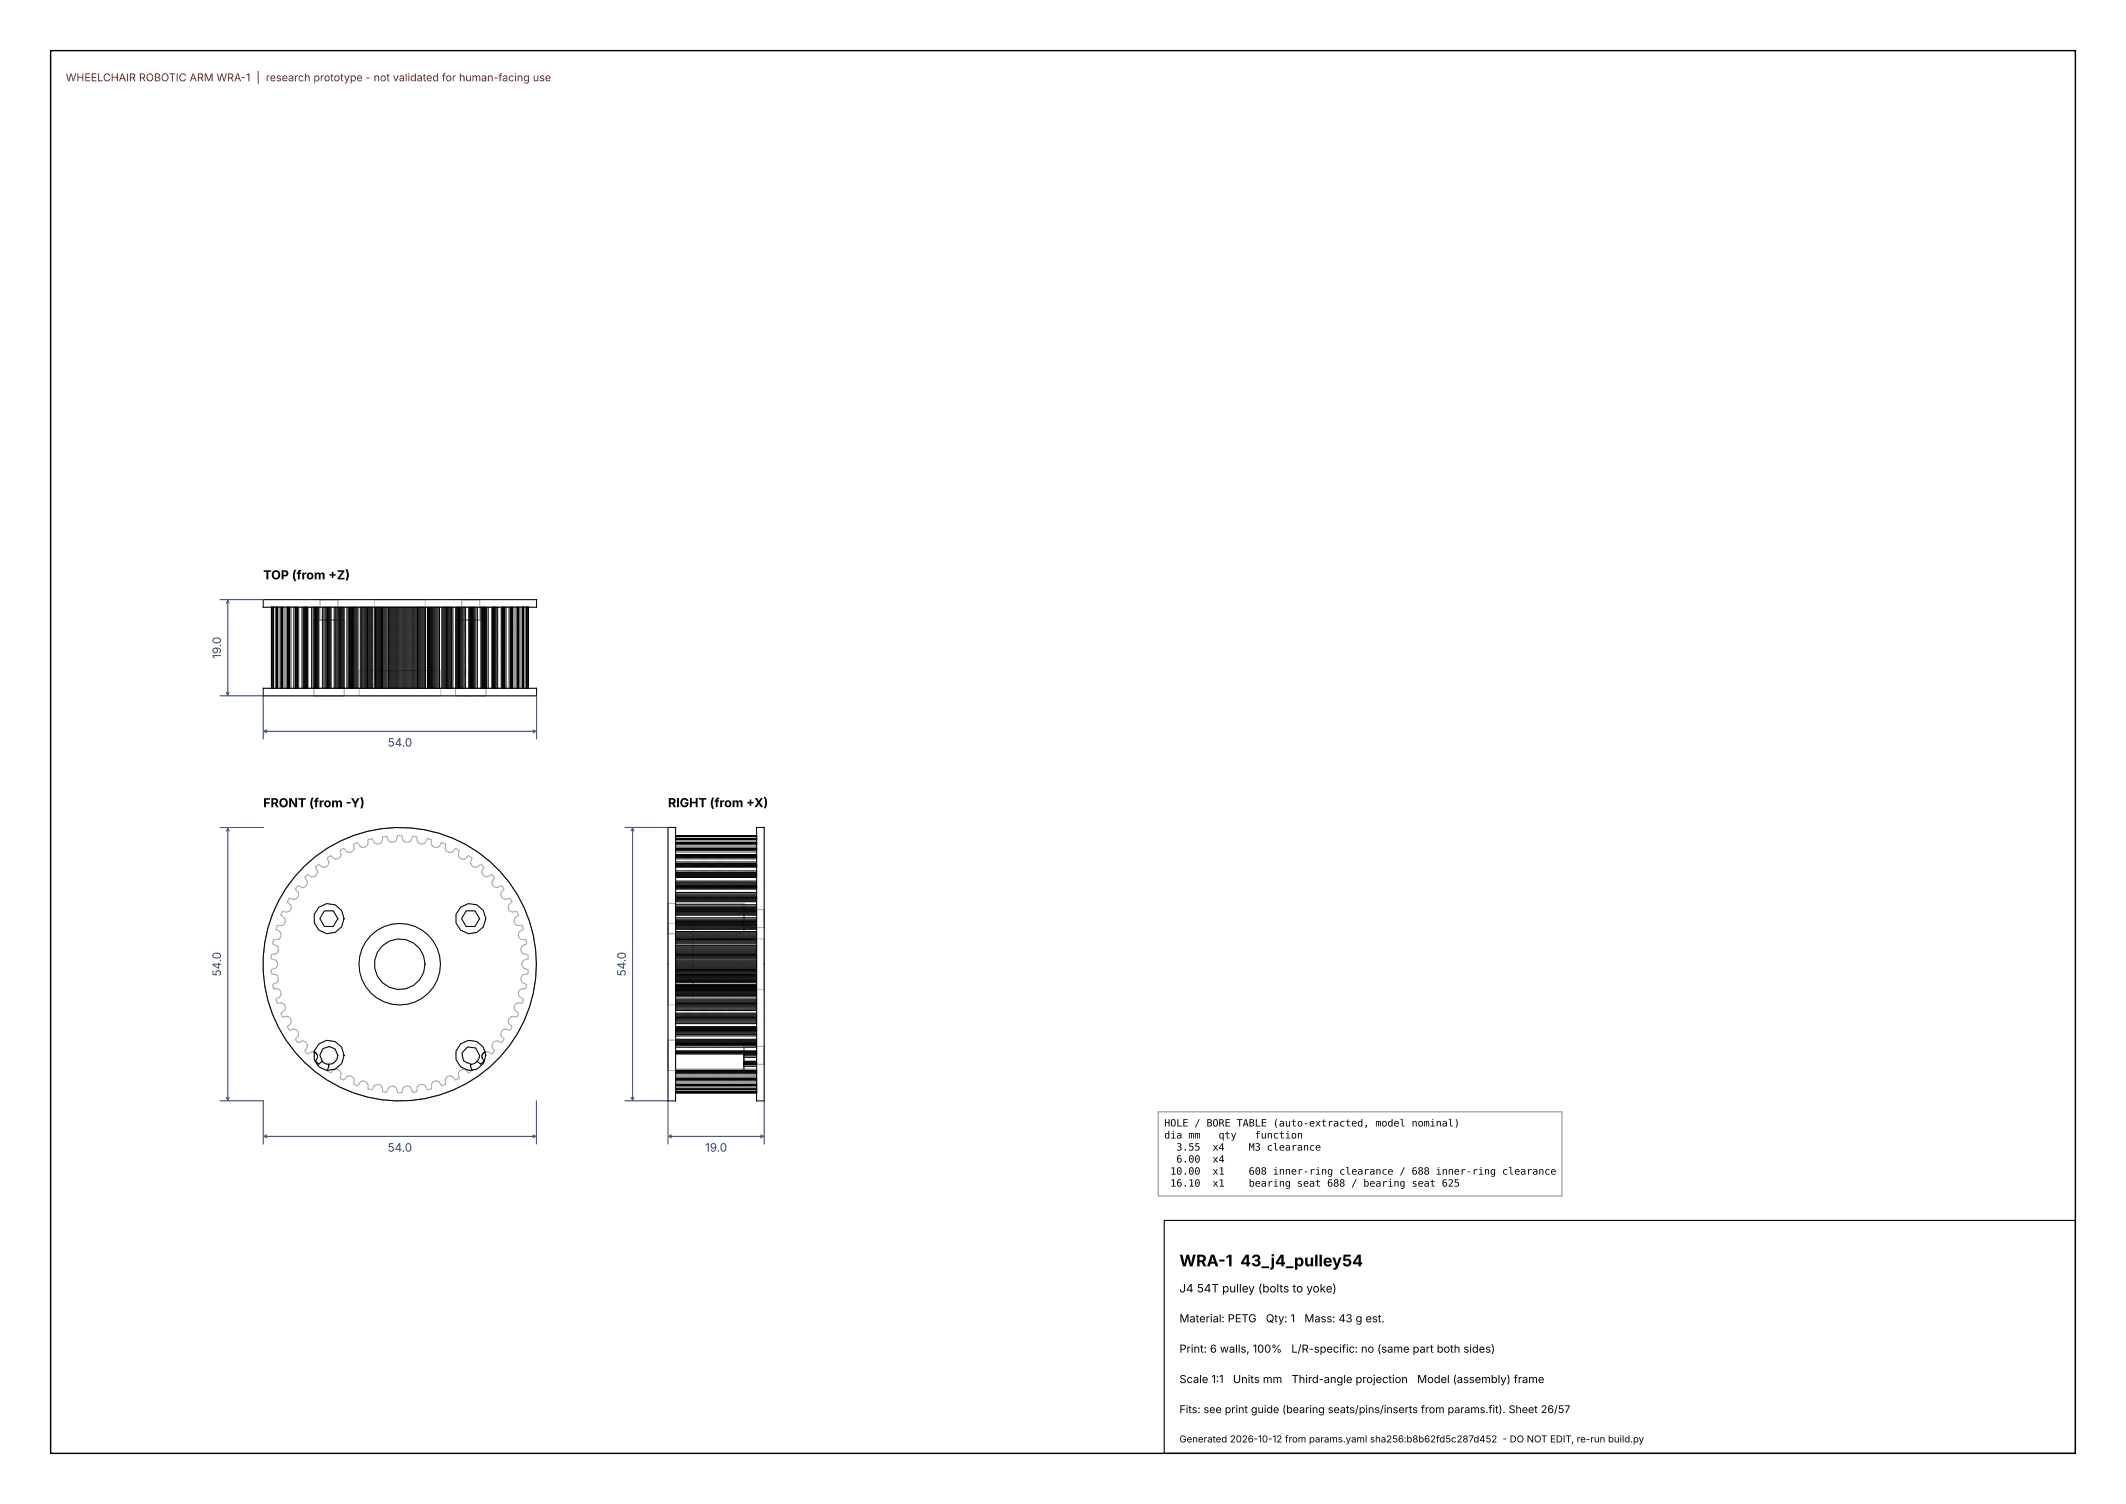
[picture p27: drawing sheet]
<svg xmlns="http://www.w3.org/2000/svg" width="420mm" height="297mm" viewBox="0 0 420 297" stroke-linecap="round" stroke-linejoin="round" font-family="sans-serif">
<defs><g id="words">
<text font-size="3.2" x="233" y="250.1">WRA-1 43_j4_pulley54</text>
<g font-size="2.5">
<text x="52" y="114.4">TOP (from +Z)</text>
<text x="52" y="159.4">FRONT (from -Y)</text>
<text x="132" y="159.4">RIGHT (from +X)</text>
</g>
<g font-size="2.3" fill="#1a3b8a">
<text x="43.6" y="130.1" transform="rotate(-90 43.6 130.1)">19.0</text>
<text x="76.6" y="147.4">54.0</text>
<text x="43.6" y="192.8" transform="rotate(-90 43.6 192.8)">54.0</text>
<text x="123.6" y="192.8" transform="rotate(-90 123.6 192.8)">54.0</text>
<text x="76.6" y="227.4">54.0</text>
<text x="139.3" y="227.4">19.0</text>
</g>
<text font-size="2.3" x="233" y="255.2">J4 54T pulley (bolts to yoke)</text>
<g font-size="2.2">
<text x="233" y="261.1">Material: PETG</text>
<text x="250.1" y="261.1">Qty: 1</text>
<text x="257.7" y="261.1">Mass: 43 g est.</text>
<text x="233" y="267.1">Print: 6 walls, 100%</text>
<text x="255.1" y="267.1">L/R-specific: no (same part both sides)</text>
<text x="233" y="273.1">Scale 1:1</text>
<text x="243.6" y="273.1">Units mm</text>
<text x="255.2" y="273.1">Third-angle projection</text>
<text x="280" y="273.1">Model (assembly) frame</text>
</g>
<text font-size="2.1" fill="#a01010" x="13" y="16.1">WHEELCHAIR ROBOTIC ARM WRA-1 | research prototype - not validated for human-facing use</text>
<text font-size="2.1" x="233" y="279.1">Fits: see print guide (bearing seats/pins/inserts from params.fit). Sheet 26/57</text>
<g font-size="2">
<text x="230" y="222.5">HOLE / BORE TABLE (auto-extracted, model nominal)</text>
<text x="230" y="224.8">dia mm</text>
<text x="232.4" y="227.2">3.55</text>
<text x="239.5" y="227.2">x4</text>
<text x="240.7" y="224.8">qty</text>
<text x="246.7" y="227.2">M3 clearance</text>
<text x="247.9" y="224.8">function</text>
<text x="231.2" y="232">10.00</text>
<text x="232.4" y="229.6">6.00</text>
<text x="239.5" y="229.6">x4</text>
<text x="239.5" y="232">x1</text>
<text x="246.7" y="232">608 inner-ring clearance / 688 inner-ring clearance</text>
<text x="231.2" y="234.3">16.10</text>
<text x="239.5" y="234.3">x1</text>
<text x="246.7" y="234.3">bearing seat 688 / bearing seat 625</text>
</g>
<text font-size="1.9" x="233" y="284.8">Generated 2026-10-12 from params.yaml sha256:b8b62fd5c287d452 - DO NOT EDIT, re-run build.py</text>
</g></defs>
<path d="M10 10h400v277h-400z" fill="none" stroke="#000" stroke-width=".28"/>
<path d="M230 241h180v46h-180z" fill="none" stroke="#000" stroke-width=".21"/>
<g fill="none" stroke="#9a9a9a" stroke-width=".2">
<path d="M52 119.9h54M52 118.4h54M53.6 119.9h50.7l.1 16h-50.8zM53.7 119.9v16M53.9 119.9v16M54 119.9v16M54.1 119.9v16M54.5 119.9v16M54.6 119.9v16M54.7 119.9v16M54.8 119.9v16M54.9 119.9v16"/>
<path d="M55 119.9v16M55.1 119.9v16M55.2 119.9v16M55.3 119.9v16M55.4 119.9v16M55.5 119.9v16M55.6 119.9v16M55.7 119.9v16M55.8 119.9v16M55.9 119.9v16M56.1 119.9v16M56.2 119.9v16"/>
<path d="M56.3 119.9v16M56.4 119.9v16M56.7 119.9v16M56.8 119.9v16M56.9 119.9v16M57 119.9v16M57.1 119.9v16M57.2 119.9v16M57.3 119.9v16M57.4 119.9v16M57.5 119.9v16M58 119.9v16"/>
<path d="M58.4 119.9v16M58.5 119.9v16M58.6 119.9v16M58.7 119.9v16M58.8 119.9v16M58.9 119.9v16M59 119.9v16M59.7 119.9v16M60 119.9v16M60.2 119.9v16M60.4 119.9v16M60.5 119.9v16"/>
<path d="M60.6 119.9v16M60.7 119.9v16M60.8 119.9v16M61.6 119.9v16M61.9 119.9v16M62.1 119.9l-.1 16h2.7v-16M62.3 119.9v2.5M62.4 119.9v2.5M62.5 119.9v16M62.5 119.9v2.5M62.6 119.9v16M62.7 119.9v16"/>
<path d="M62.8 119.9v16M62.8 119.9v2.5M63 119.9v2.5M64.8 119.9v16M64.9 119.9v16M65 119.9v16M65.2 119.9v16M65.4 119.9v16M66 119.9v16M66.3 119.9v16M66.6 119.9v16M66.9 119.9v16"/>
<path d="M67.1 119.9v16M67.2 119.9v16M67.3 119.9v16M67.4 119.9v16M67.6 119.9v16M67.8 119.9v16M68 119.9v16M68.5 119.9v16M68.8 119.9v16M69 119.9v16M69.3 119.9v16M69.5 119.9v16"/>
<path d="M69.6 119.9v16M69.8 119.9v16M69.9 119.9v16M70 119.9v16M70.1 119.9v16M70.3 119.9v16M70.5 119.9v16M70.7 119.9v16M71.2 119.9v16M71.4 119.9v16M71.7 119.9v16M71.9 119.9v16"/>
<path d="M72.1 119.9v16M72.3 119.9v16M72.4 119.9v16M72.6 119.9v16M72.7 119.9v16M72.9 119.9v16M73.1 119.9v16M73.3 119.9v16M73.6 119.9v16M73.9 119.9v16M74 118.4h10v14h-10zM74.2 119.9v16"/>
<path d="M74.4 119.9v16M74.6 119.9v16M74.8 119.9v16M75 119.9v16M75.2 119.9v16M75.4 119.9v16M75.5 119.9v16M75.6 119.9v16M75.8 119.9v16M76.1 119.9v16M76.3 119.9v16M76.5 119.9v16"/>
<path d="M76.8 119.9v16M77 119.9v16M77.2 119.9v16M77.4 119.9v16M77.6 119.9v16M77.8 119.9v16M78 119.9v16M78.2 119.9v16M78.4 119.9v16M78.6 119.9v16M78.8 119.9v16M79 119.9v16"/>
<path d="M79.2 119.9v16M79.4 119.9v16M79.6 119.9v16M79.8 119.9v16M80 119.9v16M80.2 119.9v16M80.4 119.9v16M80.6 119.9v16M80.8 119.9v16M81 119.9v16M81.2 119.9v16M81.5 119.9v16"/>
<path d="M81.7 119.9v16M82 119.9v16M82.2 119.9v16M82.4 119.9v16M82.5 119.9v16M82.6 119.9v16M82.8 119.9v16M83 119.9v16M83.2 119.9v16M83.4 119.9v16M83.6 119.9v16M83.8 119.9v16"/>
<path d="M84.1 119.9v16M84.4 119.9v16M84.7 119.9v16M84.9 119.9v16M85.1 119.9v16M85.3 119.9v16M85.4 119.9v16M85.6 119.9v16M85.7 119.9v16M85.9 119.9v16M86.1 119.9v16M86.3 119.9v16"/>
<path d="M86.6 119.9v16M86.8 119.9v16M87.3 119.9v16M87.5 119.9v16M87.7 119.9v16M87.9 119.9v16M88 119.9v16M88.1 119.9v16M88.2 119.9v16M88.4 119.9v16M88.6 119.9v16M88.7 119.9v16"/>
<path d="M89 119.9v16M89.2 119.9v16M89.5 119.9v16M90 119.9v16M90.2 119.9v16M90.4 119.9v16M90.6 119.9v16M90.8 119.9v16M90.9 119.9v16M91.1 119.9v16M91.4 119.9v16M91.7 119.9v16"/>
<path d="M92 119.9v16M92.6 119.9v16M92.8 119.9v16M93 119.9v16M93.1 119.9v16M93.3 119.9v16M93.3 119.9v16h2.7l-.1-16M95 119.9v2.5M95.2 119.9v2.5M95.3 119.9v16M95.4 119.9v16M95.5 119.9v2.5"/>
<path d="M95.5 119.9v16M95.7 119.9v2.5M96.1 119.9v16M96.4 119.9v16M97.2 119.9v16M97.3 119.9v16M97.5 119.9v16M97.6 119.9v16M97.8 119.9v16M98 119.9v16M98.3 119.9v16M99 119.9v16"/>
<path d="M99.1 119.9v16M99.3 119.9v16M99.4 119.9v16M99.5 119.9v16M99.6 119.9v16M99.7 119.9v16M100 119.9v16M100.4 119.9v16M100.5 119.9v16M100.7 119.9v16M100.8 119.9v16M100.9 119.9v16"/>
<path d="M101 119.9v16M101.1 119.9v16M101.2 119.9v16M101.3 119.9v16M101.6 119.9v16M101.7 119.9v16M101.8 119.9v16M101.9 119.9v16M102.1 119.9v16M102.2 119.9v16M102.3 119.9v16M102.4 119.9v16"/>
<path d="M102.5 119.9v16M102.6 119.9v16M102.7 119.9v16M102.8 119.9v16M102.9 119.9v16M103 119.9v16M103.1 119.9v16M103.2 119.9v16M103.3 119.9v16M103.4 119.9v16M103.5 119.9v16M103.9 119.9v16"/>
<path d="M104 119.9v16M104.1 119.9v16M104.3 119.9v16M52 135.9h54M52 137.4h54M62 122.4h6v15h-6zM63.2 122.4h.5M63.2 122.4h3.6h-1.9M63.2 122.4v-4h3.6v17.5M63.7 122.4v-2.5h1.2l.1 16M63.7 122.4h-1.6h5.9M65 122.4h-.3h3.3"/>
<path d="M71 132.4h16.1v5h-16.1zM90 122.4h6v15h-6zM90 122.4h3.3h-.3M90 122.4h5.9h-1.6M94.3 122.4v-2.5h-1.2v2.5h-1.9h3.6M94.3 122.4h.5M94.8 122.4v-4h-3.6v17.5M64.1 179.9h1.8l.8 1.5-.8 1.5h-1.8l-.9-1.5zM92.1 179.9h1.8l.8 1.5-.8 1.5h-1.8l-.9-1.5zM132 163.4v54M132 178.4v6M132 178.4h15"/>
<path d="M133.5 163.4v54M133.5 180h16M133.5 179.9h16M133.5 179.7h16M133.5 179.6h16M133.5 179.4h16M133.5 179.2h16M133.5 178.9h16M133.5 178.7h16M133.5 178.1h16M133.5 177.9h16M133.5 177.7h16"/>
<path d="M133.5 177.5h16M133.5 177.3h16M133.5 177.6h16M133.5 177.4h16M133.5 177.1h16M133.5 177h16M133.5 176.8h16M133.5 176.5h16M133.5 176.2h16M133.5 175.6h16M133.5 175.4h16M133.5 175.2h16"/>
<path d="M133.5 175.1h16M133.5 174.9h16M133.5 175h16M133.5 174.7h16M133.5 174.5h16M133.5 174.3h16M133.5 174h16M133.5 173.3h16M133.5 173.1h16M133.5 173h16M133.5 172.8h16M133.5 172.7h16"/>
<path d="M133.5 172.9h16M133.5 172.5h16M133.5 172.3h16M133.5 172h16M133.5 171.2h16M133.5 171.1h16M133.5 170.9h16M133.5 170.8h16M133.5 170.7h16M133.5 170.5h16M133.5 170.2h16M133.5 169.4h16"/>
<path d="M133.5 169.3h16M133.5 169.2h16M133.5 169h16M133.5 168.9h16M133.5 169.6h16M133.5 169.5h16M133.5 168.7h16M133.5 167.9h16M133.5 167.8h16M133.5 167.7h16M133.5 167.6h16M133.5 167.5h16"/>
<path d="M133.5 168.2h16M133.5 168.3h16M133.5 168h16M133.5 166.7h16M133.5 166.6h16M133.5 166.5h16M133.5 166.4h16M133.5 167.1h16M133.5 167.3h16M133.5 167.2h16M133.5 166.9h16M133.5 165.8h16"/>
<path d="M133.5 165.7h16M133.5 165.6h16M133.5 166.3h16M133.5 166.1h16M133.5 165.2h16M133.5 165.1h16M133.5 165.9h16M133.5 166.2h16M147 178.4v6v-3M147 178.4v3M147 179.6v3.6M147 179.6v1.8"/>
<path d="M147 179.6h4M149.5 163.4v54M151 163.4v54M151 179.6v3.6M132 182.3v16.1M132 198.4l17.5 .1M132 184.4h17.5M133.5 198h16M133.5 199.6h16M133.5 199.3h16M133.5 199.1h16M133.5 198.8h16"/>
<path d="M133.5 198.6h16M133.5 198.3h16M133.5 198.1h16M133.5 197.9h16M133.5 197.7h16M133.5 197.5h16M133.5 197.3h16M133.5 196.9h16M133.5 196.6h16M133.5 196.4h16M133.5 196.2h16M133.5 196h16"/>
<path d="M133.5 195.8h16M133.5 195.6h16M133.5 195.4h16M133.5 195.3h16M133.5 195.2h16M133.5 195h16M133.5 194.8h16M133.5 194.6h16M133.5 194.4h16M133.5 194.1h16M133.5 193.8h16M133.5 193.6h16"/>
<path d="M133.5 193.4h16M133.5 193.2h16M133.5 193h16M133.5 192.8h16M133.5 192.6h16M133.5 192.4h16M133.5 192.3h16M133.5 192.1h16M133.5 191.9h16M133.5 191.7h16M133.5 191.5h16M133.5 191.2h16"/>
<path d="M133.5 191h16M133.5 190.8h16M133.5 190.6h16M133.5 190.4h16M133.5 190.2h16M133.5 190h16M133.5 189.8h16M133.5 189.6h16M133.5 189.3h16M133.5 189.1h16M133.5 188.9h16M133.5 188.7h16"/>
<path d="M133.5 188.5h16M133.5 188.4h16M133.5 188.2h16M133.5 188h16M133.5 187.8h16M133.5 187.6h16M133.5 187.4h16M133.5 187.2h16M133.5 187h16M133.5 186.7h16M133.5 186.4h16M133.5 186.2h16"/>
<path d="M133.5 186h16M133.5 185.8h16M133.5 185.5h16M133.5 185.4h16M133.5 185.2h16M133.5 185h16M133.5 184.8h16M133.5 184.6h16M133.5 184.2h16M133.5 183.9h16M133.5 183.5h16M133.5 183.3h16"/>
<path d="M133.5 183.1h16M133.5 182.9h16M133.5 182.7h16M133.5 182.8h16M133.5 182.5h16M133.5 182.2h16M133.5 182h16M133.5 181.7h16M133.5 181.5h16M133.5 181.2h16M133.5 180.7h16M133.5 180.5h16"/>
<path d="M133.5 180.3h16M133.5 180.1h16M137 182.3v16.1zM137 190.4v5M137 185.4v10M137 185.4v5M137 195.4h14M137 185.4h14M147 181.4v1.8M147 183.2h4M149.5 182.3h-17.5M151 185.4v10"/>
<path d="M63.7 209.6h.1M64.1 206.9h1.8l.8 1.5-.8 1.5h-1.8l-.9-1.5zM64.7 211.4l.7 .5 .6-.6a.99 .99 0 0 1 1.4 .8l-.2 .8 .4 .2 .3 .2 .6-.7a.99 .99 0 0 1 1.5 .7l-.1 .8 .4 .2 .4 .1 .4-.7a.99 .99 0 0 1 1.6 .5v.8l.4 .1 .4 .1 .4-.8a.99 .99 0 0 1 1.6 .3l.1 .9h.4l.4 .1 .3-.8a.99 .99 0 0 1 1.7 .1l.1 .8h.5h.4l.2-.8a.99 .99 0 0 1 1.6-.1l.3 .8 .4-.1h.4l.1-.9a.99 .99 0 0 1 1.6-.3l.4 .8 .4-.1 .4-.1v-.8a.99 .99 0 0 1 1.6-.5l.5 .7 .4-.1 .3-.2-.1-.8a.99 .99 0 0 1 1.5-.7l.6 .7 .4-.2 .3-.2-.2-.8a.99 .99 0 0 1 1.4-.8l.7 .6 .7-.5M64.9 210.2l.1 .4-.3 .8M92.1 206.9h1.8l.8 1.5-.8 1.5h-1.8l-.9-1.5zM93 210.2v.4l.3 .8M94.3 209.6h.1M95.9 207.7h.5l.7 .4 .6-.6-.5-.7a.99 .99 0 0 1 1.1-1.2l.8 .3 .2-.3 .3-.4-.6-.6a.99 .99 0 0 1 .9-1.4l.8 .3 .3-.4 .2-.4-.7-.5a.99 .99 0 0 1 .8-1.5l.8 .2 .2-.4 .2-.4-.8-.5a.99 .99 0 0 1 .6-1.6l.9 .1 .1-.4 .1-.4-.7-.4a.99 .99 0 0 1 .3-1.6l.9-.1 .1-.4v-.4l-.8-.3a.99 .99 0 0 1 .2-1.7l.9-.1v-.4v-.4l-.8-.3a.99 .99 0 0 1 0-1.6l.8-.2v-.5v-.4l-.9-.1a.99 .99 0 0 1-.2-1.7l.8-.3v-.4l-.1-.4-.9-.1a.99 .99 0 0 1-.3-1.5l.7-.5-.1-.4-.1-.4-.9 .1a.99 .99 0 0 1-.6-1.6l.8-.5-.2-.4-.2-.3-.8 .1a.99 .99 0 0 1-.8-1.4l.7-.6-.2-.4-.3-.4-.8 .3a.99 .99 0 0 1-.9-1.4l.6-.6-.3-.4-.2-.3-.8 .4a.99 .99 0 0 1-1.1-1.3l.5-.7-.3-.3-.3-.3-.7 .4a.99 .99 0 0 1-1.2-1.1l.4-.8-.3-.3-.3-.2-.7 .5a.99 .99 0 0 1-1.3-1l.3-.8-.4-.2-.3-.2-.7 .6a.99 .99 0 0 1-1.4-.9l.2-.8-.3-.2-.4-.2-.6 .7a.99 .99 0 0 1-1.5-.7l.1-.8-.3-.2-.4-.1-.5 .7a.99 .99 0 0 1-1.6-.4v-.9l-.4-.1-.4-.1-.4 .8a.99 .99 0 0 1-1.6-.3l-.1-.9h-.4l-.4-.1-.3 .9a.99 .99 0 0 1-1.6-.1l-.2-.9h-.4h-.5l-.1 .9a.99 .99 0 0 1-1.7 .1l-.3-.9-.4 .1h-.4l-.1 .9a.99 .99 0 0 1-1.6 .3l-.4-.8-.4 .1-.4 .1v.9a.99 .99 0 0 1-1.6 .4l-.4-.7-.4 .1-.4 .2 .1 .8a.99 .99 0 0 1-1.5 .7l-.6-.7-.3 .2-.4 .2 .2 .8a.99 .99 0 0 1-1.4 .9l-.6-.6-.4 .2-.3 .2 .3 .8a.99 .99 0 0 1-1.3 1l-.7-.5-.4 .2-.3 .3 .4 .8a.99 .99 0 0 1-1.2 1.1l-.7-.4-.3 .3-.3 .3 .5 .7a.99 .99 0 0 1-1.1 1.3l-.8-.4-.2 .3-.3 .4 .6 .6a.99 .99 0 0 1-.9 1.4l-.8-.3-.2 .4-.2 .4 .6 .6a.99 .99 0 0 1-.7 1.4l-.9-.1-.2 .3-.1 .4 .7 .5a.99 .99 0 0 1-.6 1.6l-.8-.1-.2 .4-.1 .4 .8 .5a.99 .99 0 0 1-.4 1.5l-.9 .1-.1 .4v.4l.8 .3a.99 .99 0 0 1-.2 1.7l-.9 .1v.4v.5l.8 .2a.99 .99 0 0 1 0 1.6l-.8 .3v.4v.4l.9 .1a.99 .99 0 0 1 .2 1.7l-.8 .3v.4l.1 .4 .9 .1a.99 .99 0 0 1 .4 1.6l-.8 .4 .1 .4 .2 .4 .8-.1a.99 .99 0 0 1 .6 1.6l-.7 .5 .1 .4 .2 .4 .9-.2a.99 .99 0 0 1 .7 1.5l-.6 .5 .2 .4 .2 .4 .8-.3a.99 .99 0 0 1 .9 1.4l-.6 .6 .3 .4 .2 .3 .8-.3a.99 .99 0 0 1 1.1 1.2l-.5 .7 .3 .3 .3 .3 .7-.4a.99 .99 0 0 1 1.2 1.1l-.4 .8 .3 .3 .4 .2 .7-.5M95.9 207.7l-.5 .4-.2 .4v.3l.4 .8-.6 .5-.7-.5M95.9 207.7a3 3 0 0 1-2.6 3.7M95.9 207.7a3 3 0 0 0-3.5-2.2 3 3 0 0 0-2.4 3.3 3 3 0 0 0 3.3 2.6M132 205.4v6"/>
<path d="M133.5 207.7v3.7zM133.5 200.7h16M133.5 200.8h16M133.5 203.2h16M133.5 203.3h16M133.5 203.4h16M133.5 205.5h16M133.5 205.6h16M133.5 205.7h16M133.5 205.9h16M133.5 207.7h16M133.5 211.2h16"/>
<path d="M133.5 211.3h16M133.5 211.6h16M133.5 211.8h16M133.5 212.6h16M133.5 212.5h16M133.5 212.8h16M133.5 213h16M133.5 213.3h16M133.5 213.7h16M133.5 213.5h16M133.5 213.6h16M133.5 213.9h16"/>
<path d="M133.5 214.1h16M133.5 214.4h16M133.5 214.2h16M133.5 214.3h16M133.5 214.7h16M133.5 214.9h16M133.5 214.6h16M133.5 214.5h16M133.5 215.7h16M133.5 215.6h16M133.5 215.2h16M133.5 215.1h16"/>
<path d="M133.5 215h16M133.5 213.2h16M133.5 213.1h16M133.5 212.9h16M133.5 212.1h16M133.5 211.9h16M133.5 211.7h16M133.5 211.5h16M133.5 208h16M133.5 207.8h16M133.5 207.5h16M133.5 206.8h16"/>
<path d="M133.5 206.5h16M133.5 206.3h16M133.5 206.1h16M133.5 205.2h16M133.5 204.6h16M133.5 204.3h16M133.5 204h16M133.5 203.8h16M133.5 203.6h16M133.5 203.5h16M133.5 203.1h16M133.5 202.9h16"/>
<path d="M133.5 202.7h16M133.5 202.1h16M133.5 201.9h16M133.5 201.6h16M133.5 201.4h16M133.5 201.2h16M133.5 201h16M133.5 200.9h16M133.5 200.5h16M133.5 200.3h16M133.5 200.1h16M147 211.4h.1"/>
<path d="M147 205.4v6M147 208.4v3M147 205.4v3M147 209.6h2.5v.6l-2.5-.1M147 210.2h.1M147 206.6v3.5M147 206.6v1.8M147 208.4v1.2M147 206.6v3M147 208.4v1.8M147 210.6h2.5M147 210.3h2.5"/>
<path d="M147 207.9h2.5M147 208.1h2.5M147 210h2.5M147 209.9h2.5M147 209.7h2.5M147 208.8h2.5M147 208.5h2.5M147 208.3h2.5M147 210.2h4M147 206.6h4M149.5 208.1h-16v-43.1h16v50.8h-16v-4.6h16M149.5 211.4h-17.5"/>
<path d="M149.5 205.4h-17.5M151 206.6v3.6"/>
<circle cx="65" cy="181.4" r="3"/>
<circle cx="79" cy="190.4" r="27"/>
<circle cx="79" cy="190.4" r="5"/>
<circle cx="79" cy="190.4" r="8"/>
<circle cx="93" cy="181.4" r="3"/>
<circle cx="65" cy="208.4" r="3"/>
</g>
<g fill="none" stroke="#000" stroke-width=".2">
<path d="M52 118.4h54v1.5h-54zM53.6 119.9v16M53.7 119.9v16M53.9 119.9v16M54 119.9v16M54.1 119.9v16M54.5 119.9v16M54.6 119.9v16M54.7 119.9v16M54.8 119.9v16M55.5 119.9v16M55.6 119.9v16"/>
<path d="M55.7 119.9v16M55.8 119.9v16M56.7 119.9v16M56.8 119.9v16M56.9 119.9v16M57 119.9v16M57.1 119.9v16M57.2 119.9v16M58 119.9v16M58.4 119.9v16M58.5 119.9v16M58.6 119.9v16"/>
<path d="M58.8 119.9v16M58.9 119.9v16M59.7 119.9v16M60 119.9v16M60.2 119.9v16M60.4 119.9v16M60.5 119.9v16M60.7 119.9v16M60.8 119.9v16M61.6 119.9v16M61.9 119.9v16M62.1 119.9v16"/>
<path d="M62.3 119.9v16M62.4 119.9v16M62.5 119.9v16M62.7 119.9v16M62.8 119.9v16M63 119.9v16M63.7 119.9v16M64 119.9v16M64.2 119.9v16M64.4 119.9v16M64.6 119.9v16M64.7 119.9v16"/>
<path d="M64.9 119.9v16M65 119.9v16M65.2 119.9v16M65.4 119.9v16M66 119.9v16M66.3 119.9v16M66.6 119.9v16M66.8 119.9v16M66.9 119.9v16M67.1 119.9v16M67.2 119.9v16M67.4 119.9v16"/>
<path d="M67.6 119.9v16M67.8 119.9v16M68 119.9v16M68.5 119.9v16M68.8 119.9v16M69 119.9v16M69.3 119.9v16M69.5 119.9v16M69.6 119.9v16M69.8 119.9v16M69.9 119.9v16M70.1 119.9v16"/>
<path d="M70.3 119.9v16M70.5 119.9v16M70.7 119.9v16M71.2 119.9v16M71.4 119.9v16M71.7 119.9v16M71.9 119.9v16M72.1 119.9v16M72.3 119.9v16M72.4 119.9v16M72.6 119.9v16M72.7 119.9v16"/>
<path d="M72.9 119.9v16M73.1 119.9v16M73.3 119.9v16M73.6 119.9v16M73.9 119.9v16M74.2 119.9v16M74.4 119.9v16M74.6 119.9v16M74.8 119.9v16M75 119.9v16M75.2 119.9v16M75.4 119.9v16"/>
<path d="M75.5 119.9v16M75.6 119.9v16M75.8 119.9v16M76.1 119.9v16M76.3 119.9v16M76.5 119.9v16M76.8 119.9v16M77 119.9v16M77.2 119.9v16M77.4 119.9v16M77.6 119.9v16M77.8 119.9v16"/>
<path d="M78 119.9v16M78.2 119.9v16M78.4 119.9v16M78.6 119.9v16M78.8 119.9v16M79 119.9v16M79.2 119.9v16M79.4 119.9v16M79.6 119.9v16M79.8 119.9v16M80 119.9v16M80.2 119.9v16"/>
<path d="M80.4 119.9v16M80.6 119.9v16M80.8 119.9v16M81 119.9v16M81.2 119.9v16M81.5 119.9v16M81.7 119.9v16M82 119.9v16M82.2 119.9v16M82.4 119.9v16M82.5 119.9v16M82.6 119.9v16"/>
<path d="M82.8 119.9v16M83 119.9v16M83.2 119.9v16M83.4 119.9v16M83.6 119.9v16M83.8 119.9v16M84.1 119.9v16M84.4 119.9v16M84.7 119.9v16M84.9 119.9v16M85.1 119.9v16M85.3 119.9v16"/>
<path d="M85.4 119.9v16M85.6 119.9v16M85.7 119.9v16M85.9 119.9v16M86.1 119.9v16M86.3 119.9v16M86.6 119.9v16M86.8 119.9v16M87.3 119.9v16M87.5 119.9v16M87.7 119.9v16M87.9 119.9v16"/>
<path d="M88.1 119.9v16M88.2 119.9v16M88.4 119.9v16M88.6 119.9v16M88.7 119.9v16M89 119.9v16M89.2 119.9v16M89.5 119.9v16M90 119.9v16M90.2 119.9v16M90.4 119.9v16M90.6 119.9v16"/>
<path d="M90.8 119.9v16M90.9 119.9v16M91.1 119.9v16M91.2 119.9v16M91.4 119.9v16M91.7 119.9v16M92 119.9v16M92.6 119.9v16M92.8 119.9v16M93 119.9v16M93.1 119.9v16M93.3 119.9v16"/>
<path d="M93.4 119.9v16M93.6 119.9v16M93.8 119.9v16M94 119.9v16M94.3 119.9v16M95 119.9v16M95.2 119.9v16M95.3 119.9v16M95.5 119.9v16M95.7 119.9v16M95.9 119.9v16M96.1 119.9v16"/>
<path d="M96.4 119.9v16M97.2 119.9v16M97.3 119.9v16M97.5 119.9v16M97.6 119.9v16M97.8 119.9v16M98 119.9v16M98.3 119.9v16M99.1 119.9v16M99.3 119.9v16M99.4 119.9v16M99.5 119.9v16"/>
<path d="M99.6 119.9v16M99.7 119.9v16M100 119.9v16M100.8 119.9v16M100.9 119.9v16M101 119.9v16M101.1 119.9v16M101.2 119.9v16M101.3 119.9v16M102.2 119.9v16M102.3 119.9v16M102.4 119.9v16"/>
<path d="M102.5 119.9v16M103.2 119.9v16M103.3 119.9v16M103.4 119.9v16M103.5 119.9v16M103.9 119.9v16M104 119.9v16M104.1 119.9v16M104.3 119.9v16M52 135.9h54v1.5h-54zM64.1 179.9h1.8l.8 1.5-.8 1.5h-1.8l-.9-1.5zM92.1 179.9h1.8l.8 1.5-.8 1.5h-1.8l-.9-1.5z"/>
<path d="M132 163.4h1.5v54h-1.5zM133.5 165h16M133.5 165.1h16M133.5 165.2h16M133.5 165.6h16M133.5 165.7h16M133.5 165.8h16M133.5 166.4h16M133.5 166.5h16M133.5 166.6h16M133.5 166.7h16M133.5 167.5h16"/>
<path d="M133.5 167.6h16M133.5 167.7h16M133.5 167.8h16M133.5 167.9h16M133.5 168.7h16M133.5 168.9h16M133.5 169.1h16M133.5 169.2h16M133.5 169.3h16M133.5 169.4h16M133.5 170.2h16M133.5 170.5h16"/>
<path d="M133.5 170.7h16M133.5 170.8h16M133.5 170.9h16M133.5 171.1h16M133.5 171.2h16M133.5 172h16M133.5 172.3h16M133.5 172.5h16M133.5 172.7h16M133.5 172.8h16M133.5 173h16M133.5 173.1h16"/>
<path d="M133.5 173.3h16M133.5 174h16M133.5 174.3h16M133.5 174.5h16M133.5 174.7h16M133.5 174.9h16M133.5 175.1h16M133.5 175.2h16M133.5 175.4h16M133.5 175.6h16M133.5 176.2h16M133.5 176.5h16"/>
<path d="M133.5 176.8h16M133.5 177h16M133.5 177.1h16M133.5 177.3h16M133.5 177.5h16M133.5 177.7h16M133.5 177.9h16M133.5 178.1h16M133.5 178.7h16M133.5 178.9h16M133.5 179.2h16M133.5 179.4h16"/>
<path d="M133.5 179.6h16M133.5 179.7h16M133.5 179.9h16M133.5 180h16M149.5 163.4h1.5v54h-1.5zM133.5 190.4h16M133.5 190.6h16M133.5 190.8h16M133.5 191h16M133.5 191.2h16M133.5 191.5h16M133.5 191.7h16"/>
<path d="M133.5 191.9h16M133.5 192.1h16M133.5 192.3h16M133.5 192.4h16M133.5 192.6h16M133.5 192.8h16M133.5 193h16M133.5 193.2h16M133.5 193.4h16M133.5 193.6h16M133.5 193.8h16M133.5 194.1h16"/>
<path d="M133.5 194.4h16M133.5 194.6h16M133.5 194.8h16M133.5 195h16M133.5 195.2h16M133.5 195.3h16M133.5 195.4h16M133.5 195.6h16M133.5 195.8h16M133.5 196h16M133.5 196.2h16M133.5 196.4h16"/>
<path d="M133.5 196.6h16M133.5 196.9h16M133.5 197.3h16M133.5 197.5h16M133.5 197.7h16M133.5 197.9h16M133.5 198.1h16M133.5 198.3h16M133.5 198.5h16M133.5 198.6h16M133.5 198.8h16M133.5 199.1h16"/>
<path d="M133.5 199.3h16M133.5 199.6h16M133.5 180.1h16M133.5 180.3h16M133.5 180.5h16M133.5 180.7h16M133.5 181.2h16M133.5 181.5h16M133.5 181.7h16M133.5 182h16M133.5 182.2h16M133.5 182.3h16"/>
<path d="M133.5 182.5h16M133.5 182.7h16M133.5 182.9h16M133.5 183.1h16M133.5 183.3h16M133.5 183.5h16M133.5 183.9h16M133.5 184.2h16M133.5 184.4h16M133.5 184.6h16M133.5 184.8h16M133.5 185h16"/>
<path d="M133.5 185.2h16M133.5 185.4h16M133.5 185.5h16M133.5 185.8h16M133.5 186h16M133.5 186.2h16M133.5 186.4h16M133.5 186.7h16M133.5 187h16M133.5 187.2h16M133.5 187.4h16M133.5 187.6h16"/>
<path d="M133.5 187.8h16M133.5 188h16M133.5 188.2h16M133.5 188.4h16M133.5 188.5h16M133.5 188.7h16M133.5 188.9h16M133.5 189.1h16M133.5 189.3h16M133.5 189.6h16M133.5 189.8h16M133.5 190h16"/>
<path d="M133.5 190.2h16M62 207.7l.5 .4 .2 .4v.3l-.4 .8 .7 .5 .7-.5M63.7 209.6l.6 .5 .6 .1M63.7 209.6l-.5-1.3 .5-1.2 1.3-.5 1.2 .6 .5 1.2a1.78 1.78 0 0 1-1.8 1.8M63.7 209.6h.1M64.9 210.2l.1 .4-.3 .8M93 210.2v.4l.3 .8M94.3 209.6l-.7 .5-.6 .1M94.3 209.6l.4-.7v-.5l-.7-1.4-1.6-.3-1.1 1.2 .3 1.6 1.4 .7M94.3 209.6h.1M95.9 207.7l-.5 .4-.2 .4v.3l.4 .8-.6 .5-.7-.5M95.9 207.7h.1"/>
<path d="M133.5 200.1h16M133.5 200.3h16M133.5 200.5h16M133.5 200.7h16M133.5 200.8h16M133.5 200.9h16M133.5 201h16M133.5 201.2h16M133.5 201.4h16M133.5 201.6h16M133.5 201.9h16M133.5 202.1h16"/>
<path d="M133.5 202.7h16M133.5 202.9h16M133.5 203.1h16M133.5 203.3h16M133.5 203.5h16M133.5 203.6h16M133.5 203.8h16M133.5 204h16M133.5 204.3h16M133.5 204.6h16M133.5 205.2h16M133.5 205.4h16"/>
<path d="M133.5 205.6h16M133.5 205.7h16M133.5 205.9h16M133.5 206.1h16M133.5 206.3h16M133.5 206.5h16M133.5 206.8h16M133.5 207.5h16M133.5 207.7h16M133.5 207.8h16M133.5 208h16M133.5 208.1h16"/>
<path d="M133.5 211.4h16M133.5 211.5h16M133.5 211.6h16M133.5 211.7h16M133.5 211.9h16M133.5 212.1h16M133.5 212.9h16M133.5 213h16M133.5 213.1h16M133.5 213.2h16M133.5 213.3h16M133.5 214.1h16"/>
<path d="M133.5 214.2h16M133.5 214.3h16M133.5 214.4h16M133.5 215h16M133.5 215.1h16M133.5 215.2h16M133.5 215.6h16M133.5 215.7h16M133.5 215.8h16M147 210.2h.1M147 208.1v3.3M147 210.6h2.5"/>
<path d="M147 210.3h2.5M147 208.3h2.5M147 208.5h2.5M147 208.8h2.5M147 209.6h2.5M147 209.7h2.5M147 209.9h2.5M147 210h2.5M147 210.1h2.5"/>
<circle cx="65" cy="181.4" r="3"/>
<circle cx="79" cy="190.4" r="27"/>
<circle cx="79" cy="190.4" r="5"/>
<circle cx="79" cy="190.4" r="8"/>
<circle cx="93" cy="181.4" r="3"/>
<circle cx="65" cy="208.4" r="3"/>
<circle cx="93" cy="208.4" r="3"/>
</g>
<g fill="none" stroke="#1a3b8a" stroke-width=".2">
<path d="M43.5 118.4h8.5M44.7 119.1l.3-.5 .3 .5M45 118.6v18.7M43.5 137.4h8.5v8.5M44.7 136.7l.3 .6 .3-.6M106 137.4v8.5M52.1 144.4h53.8M52.7 144.1l-.6 .3 .6 .3M105.3 144.1l.6 .3-.6 .3M43.5 163.4h8.5M44.7 164.1l.3-.5 .3 .5M45 163.6v53.7"/>
<path d="M123.5 163.4h8.5M124.7 164.1l.3-.6 .2 .6M125 163.5v53.8M43.5 217.4h8.5v8.5M44.7 216.7l.3 .6 .3-.6M106 217.4v8.5M123.5 217.4h8.5v8.5M124.7 216.7l.3 .6 .2-.6M151 217.4v8.5M52.1 224.4h53.7M52.7 224.1l-.6 .3 .6 .3M105.3 224.1l.5 .3-.5 .3"/>
<path d="M132.1 224.4h18.7M132.7 224.1l-.6 .3 .6 .3M150.3 224.1l.5 .3-.5 .3"/>
</g>
<path d="M228.8 219.6h79.8v16.6h-79.8z" fill="#fff" stroke="#888" stroke-width=".2"/>
<use href="#words"/>
</svg>
